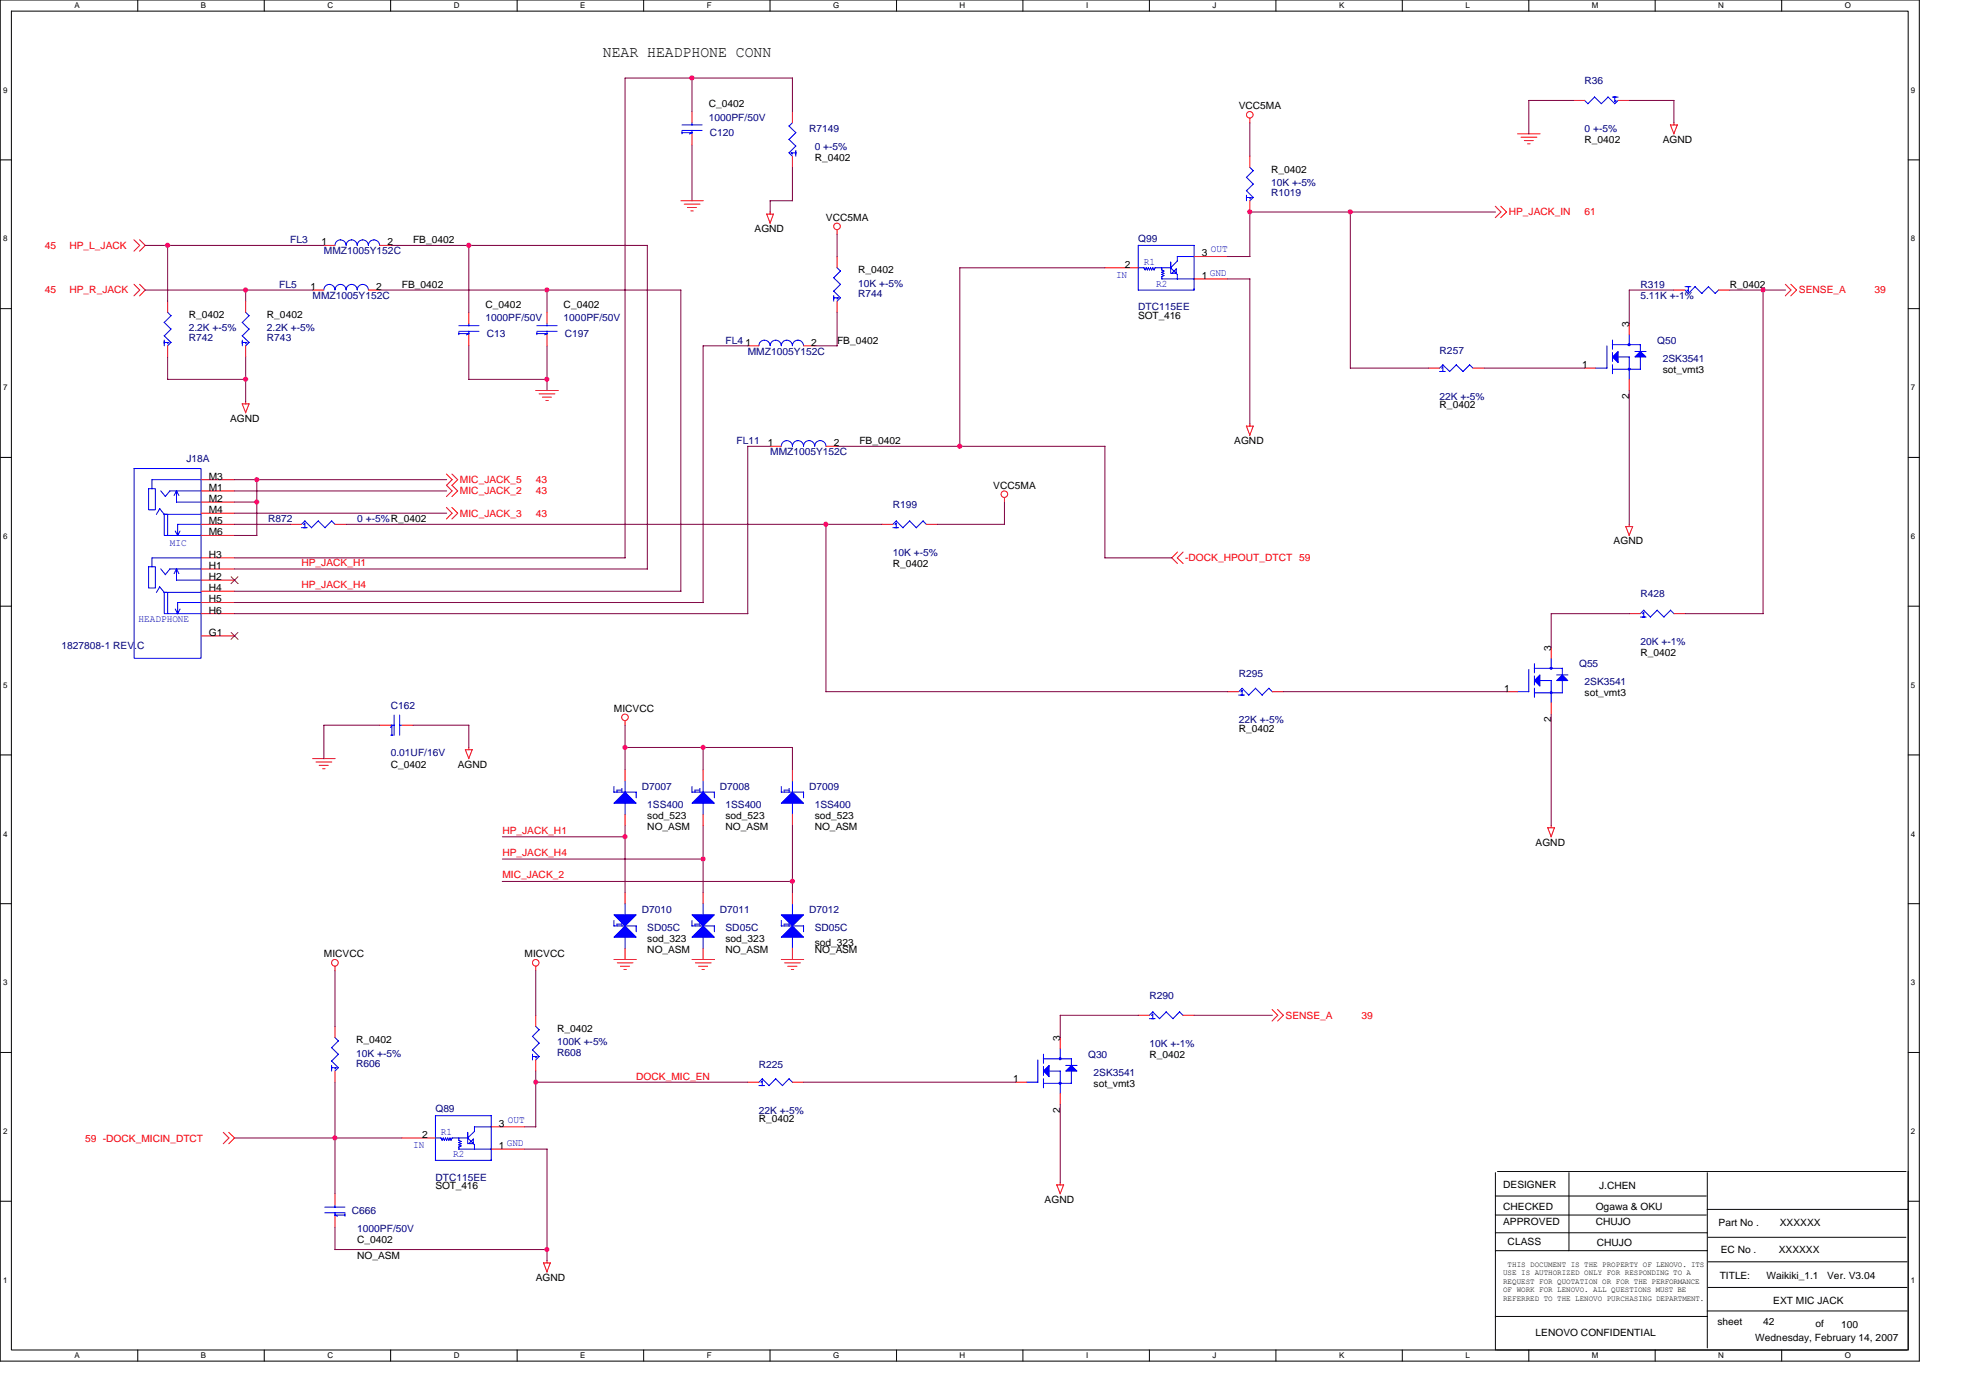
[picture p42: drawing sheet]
<svg xmlns="http://www.w3.org/2000/svg" width="297mm" height="210mm" viewBox="0 0 297 210" stroke-linecap="round" stroke-linejoin="round" font-family="sans-serif">
<defs><g id="words">
<text font-size="2.3" x="90.6" y="8.6">NEAR HEADPHONE CONN</text>
<g font-size="1.5">
<text x="106.5" y="16.1">C_0402</text>
<text x="186.1" y="16.4">VCC5MA</text>
<text x="238.1" y="21.5">R_0402</text>
<text x="249.8" y="21.5">AGND</text>
<text x="122.4" y="24.2">R_0402</text>
<text x="191" y="26">R_0402</text>
<text x="113.4" y="34.9">AGND</text>
<text x="124.1" y="33.2">VCC5MA</text>
<text x="48.3" y="36.9">1</text>
<text x="58.2" y="36.9">2</text>
<text x="62.1" y="36.6">FB_0402</text>
<text x="128.9" y="41.1">R_0402</text>
<text x="169" y="40.2">2</text>
<text x="180.6" y="41.9">1</text>
<text x="180.6" y="38.5">3</text>
<text x="28.4" y="47.8">R_0402</text>
<text x="40.1" y="47.8">R_0402</text>
<text x="46.6" y="43.6">1</text>
<text x="56.5" y="43.6">2</text>
<text x="60.4" y="43.3">FB_0402</text>
<text x="73" y="46.3">C_0402</text>
<text x="84.7" y="46.3">C_0402</text>
<text x="171" y="48">SOT_416</text>
<text x="259.9" y="43.3">R_0402</text>
<text x="112" y="51.9">1</text>
<text x="121.9" y="51.9">2</text>
<text x="125.8" y="51.6">FB_0402</text>
<text x="244.8" y="49.1" transform="rotate(-90 244.8 49.1)">3</text>
<text x="237.7" y="55.3">1</text>
<text x="244.8" y="59.9" transform="rotate(-90 244.8 59.9)">2</text>
<text x="249.8" y="56">sot_vmt3</text>
<text x="34.6" y="63.4">AGND</text>
<text x="216.3" y="61.4">R_0402</text>
<text x="115.4" y="67">1</text>
<text x="125.3" y="67">2</text>
<text x="129.1" y="66.7">FB_0402</text>
<text x="185.4" y="66.7">AGND</text>
<text x="31.4" y="73.7">M1</text>
<text x="31.4" y="75.4">M2</text>
<text x="31.4" y="72.1">M3</text>
<text x="31.4" y="77.1">M4</text>
<text x="149.2" y="73.4">VCC5MA</text>
<text x="31.4" y="78.8">M5</text>
<text x="31.4" y="80.4">M6</text>
<text x="31.4" y="83.8">H3</text>
<text x="242.4" y="81.8">AGND</text>
<text x="31.4" y="85.5">H1</text>
<text x="31.4" y="87.1">H2</text>
<text x="31.4" y="88.8">H4</text>
<text x="134.2" y="85.2">R_0402</text>
<text x="31.4" y="90.5">H5</text>
<text x="31.4" y="92.2">H6</text>
<text x="31.4" y="95.5">G1</text>
<text x="233" y="97.7" transform="rotate(-90 233 97.7)">3</text>
<text x="246.5" y="98.6">R_0402</text>
<text x="92.2" y="107">MICVCC</text>
<text x="226" y="103.9">1</text>
<text x="238.1" y="104.6">sot_vmt3</text>
<text x="186.1" y="110">R_0402</text>
<text x="233" y="108.5" transform="rotate(-90 233 108.5)">2</text>
<text x="58.7" y="115.3">C_0402</text>
<text x="68.8" y="115.3">AGND</text>
<text x="97.3" y="123.1">sod_523</text>
<text x="97.3" y="124.7">NO_ASM</text>
<text x="109" y="123.1">sod_523</text>
<text x="109" y="124.7">NO_ASM</text>
<text x="122.4" y="123.1">sod_523</text>
<text x="122.4" y="124.7">NO_ASM</text>
<text x="230.7" y="127.1">AGND</text>
<text x="48.7" y="143.8">MICVCC</text>
<text x="78.8" y="143.8">MICVCC</text>
<text x="97.3" y="141.5">sod_323</text>
<text x="97.3" y="143.2">NO_ASM</text>
<text x="109" y="141.5">sod_323</text>
<text x="109" y="143.2">NO_ASM</text>
<text x="122.4" y="142.2">sod_323</text>
<text x="122.4" y="143.2">NO_ASM</text>
<text x="83.7" y="155.1">R_0402</text>
<text x="53.5" y="156.8">R_0402</text>
<text x="159.3" y="156.4" transform="rotate(-90 159.3 156.4)">3</text>
<text x="172.7" y="158.9">R_0402</text>
<text x="152.2" y="162.6">1</text>
<text x="159.3" y="167.2" transform="rotate(-90 159.3 167.2)">2</text>
<text x="164.3" y="163.3">sot_vmt3</text>
<text x="63.4" y="171">2</text>
<text x="75" y="172.6">1</text>
<text x="75" y="169.3">3</text>
<text x="114" y="168.7">R_0402</text>
<text x="65.4" y="178.7">SOT_416</text>
<text x="225.8" y="178.5">DESIGNER</text>
<text x="240.3" y="178.7">J.CHEN</text>
<text x="156.9" y="180.7">AGND</text>
<text x="225.8" y="181.7">CHECKED</text>
<text x="225.8" y="184.1">APPROVED</text>
<text x="239.8" y="181.7">Ogawa &amp; OKU</text>
<text x="239.8" y="184.1">CHUJO</text>
<text x="258.2" y="184.3">Part No .</text>
<text x="267.4" y="184.3">XXXXXX</text>
<text x="53.7" y="186.8">C_0402</text>
<text x="53.7" y="189.1">NO_ASM</text>
<text x="226.5" y="187.1">CLASS</text>
<text x="239.9" y="187.3">CHUJO</text>
<text x="258.5" y="188.3">EC No .</text>
<text x="267.2" y="188.3">XXXXXX</text>
<text x="80.5" y="192.5">AGND</text>
<text x="258.4" y="192.1">TITLE:</text>
<text x="265.4" y="192.1">Waikiki_1.1</text>
<text x="266.4" y="196">EXT MIC JACK</text>
<text x="274.5" y="192.1">Ver. V3.04</text>
<text x="230.7" y="200.7">LENOVO CONFIDENTIAL</text>
<text x="258" y="199.2">sheet</text>
<text x="263.7" y="201.5">Wednesday, February 14, 2007</text>
<text x="264.9" y="199.2">42</text>
<text x="272.8" y="199.3">of</text>
<text x="276.6" y="199.5">100</text>
</g>
<g font-size="1.5" fill="#000080">
<text x="238.1" y="12.6">R36</text>
<text x="106.5" y="18.1">1000PF/50V</text>
<text x="106.7" y="20.5">C120</text>
<text x="121.6" y="19.8">R7149</text>
<text x="122.4" y="22.5">0 +-5%</text>
<text x="238.1" y="19.8">0 +-5%</text>
<text x="191" y="29.5">R1019</text>
<text x="191" y="28">10K +-5%</text>
<text x="43.6" y="36.6">FL3</text>
<text x="48.7" y="38.2">MMZ1005Y152C</text>
<text x="171" y="36.4">Q99</text>
<text x="41.9" y="43.3">FL5</text>
<text x="47" y="44.9">MMZ1005Y152C</text>
<text x="128.9" y="44.6">R744</text>
<text x="128.9" y="43.1">10K +-5%</text>
<text x="171" y="46.6">DTC115EE</text>
<text x="246.5" y="43.3">R319</text>
<text x="246.5" y="44.9">5.11K +-1%</text>
<text x="28.4" y="51.3">R742</text>
<text x="28.4" y="49.8">2.2K +-5%</text>
<text x="40.1" y="51.3">R743</text>
<text x="40.1" y="49.8">2.2K +-5%</text>
<text x="73" y="48.3">1000PF/50V</text>
<text x="73.1" y="50.6">C13</text>
<text x="84.7" y="48.3">1000PF/50V</text>
<text x="84.9" y="50.6">C197</text>
<text x="109" y="51.6">FL4</text>
<text x="112.3" y="53.3">MMZ1005Y152C</text>
<text x="216.3" y="53.1">R257</text>
<text x="249" y="51.6">Q50</text>
<text x="249.8" y="54.3">2SK3541</text>
<text x="216.3" y="60">22K +-5%</text>
<text x="28" y="69.4">J18A</text>
<text x="110.7" y="66.7">FL11</text>
<text x="115.7" y="68.4">MMZ1005Y152C</text>
<text x="134.2" y="76.3">R199</text>
<text x="40.3" y="78.5">R872</text>
<text x="53.7" y="78.5">0 +-5%R_0402</text>
<text x="134.2" y="83.5">10K +-5%</text>
<text x="246.5" y="89.7">R428</text>
<text x="9.2" y="97.6">1827808-1 REV.C</text>
<text x="186.1" y="101.8">R295</text>
<text x="237.3" y="100.3">Q55</text>
<text x="246.5" y="96.9">20K +-1%</text>
<text x="58.7" y="106.5">C162</text>
<text x="238.1" y="102.9">2SK3541</text>
<text x="58.7" y="113.7">0.01UF/16V</text>
<text x="186.1" y="108.6">22K +-5%</text>
<text x="96.4" y="118.7">D7007</text>
<text x="108.2" y="118.7">D7008</text>
<text x="121.6" y="118.7">D7009</text>
<text x="97.3" y="121.4">1SS400</text>
<text x="109" y="121.4">1SS400</text>
<text x="122.4" y="121.4">1SS400</text>
<text x="96.4" y="137.1">D7010</text>
<text x="108.2" y="137.1">D7011</text>
<text x="121.6" y="137.1">D7012</text>
<text x="97.3" y="139.8">SD05C</text>
<text x="109" y="139.8">SD05C</text>
<text x="122.4" y="139.8">SD05C</text>
<text x="172.7" y="150.1">R290</text>
<text x="53.5" y="160.3">R606</text>
<text x="53.5" y="158.8">10K +-5%</text>
<text x="83.7" y="158.6">R608</text>
<text x="83.7" y="157.1">100K +-5%</text>
<text x="114" y="160.4">R225</text>
<text x="163.5" y="158.9">Q30</text>
<text x="164.3" y="161.6">2SK3541</text>
<text x="172.7" y="157.2">10K +-1%</text>
<text x="65.4" y="167.2">Q89</text>
<text x="114" y="167.3">22K +-5%</text>
<text x="65.4" y="177.4">DTC115EE</text>
<text x="52.8" y="182.4">C666</text>
<text x="53.7" y="185.1">1000PF/50V</text>
</g>
<g font-size="1.5" fill="#f00">
<text x="226.7" y="32.4">HP_JACK_IN</text>
<text x="238.1" y="32.4">61</text>
<text x="6.7" y="37.4">45</text>
<text x="10.4" y="37.4">HP_L_JACK</text>
<text x="6.7" y="44.1">45</text>
<text x="10.4" y="44.1">HP_R_JACK</text>
<text x="270.3" y="44.1">SENSE_A</text>
<text x="281.7" y="44.1">39</text>
<text x="69.1" y="74.3">MIC_JACK_2</text>
<text x="69.1" y="77.6">MIC_JACK_3</text>
<text x="69.1" y="72.6">MIC_JACK_5</text>
<text x="80.5" y="74.3">43</text>
<text x="80.5" y="77.6">43</text>
<text x="80.5" y="72.6">43</text>
<text x="45.3" y="85">HP_JACK_H1</text>
<text x="45.3" y="88.3">HP_JACK_H4</text>
<text x="178.1" y="84.3">-DOCK_HPOUT_DTCT 59</text>
<text x="75.5" y="125.2">HP_JACK_H1</text>
<text x="75.5" y="128.6">HP_JACK_H4</text>
<text x="75.5" y="131.9">MIC_JACK_2</text>
<text x="193.2" y="153.1">SENSE_A</text>
<text x="204.6" y="153.1">39</text>
<text x="95.6" y="162.3">DOCK_MIC_EN</text>
<text x="12.8" y="171.5">59 -DOCK_MICIN_DTCT</text>
</g>
<g font-size="1.5" fill="#00f">
<text x="167.7" y="41.8">IN</text>
<text x="171.9" y="39.8">R1</text>
<text x="181.8" y="41.4">GND</text>
<text x="181.9" y="37.9">OUT</text>
<text x="173.7" y="43.1">R2</text>
<text x="25.5" y="82">MIC</text>
<text x="20.8" y="93.4">HEADPHONE</text>
<text x="93.5" y="119.2" transform="rotate(-90 93.5 119.2)">1</text>
<text x="105.3" y="119.2" transform="rotate(-90 105.3 119.2)">1</text>
<text x="118.7" y="119.2" transform="rotate(-90 118.7 119.2)">1</text>
<text x="93.5" y="139.3" transform="rotate(-90 93.5 139.3)">1</text>
<text x="105.3" y="139.3" transform="rotate(-90 105.3 139.3)">1</text>
<text x="118.7" y="139.3" transform="rotate(-90 118.7 139.3)">1</text>
<text x="62.1" y="172.5">IN</text>
<text x="66.2" y="170.5">R1</text>
<text x="68.1" y="173.9">R2</text>
<text x="76.1" y="172.2">GND</text>
<text x="76.3" y="168.7">OUT</text>
</g>
<g font-size="1.2">
<text x="11.2" y="1.3">A</text>
<text x="30.2" y="1.3">B</text>
<text x="49.2" y="1.3">C</text>
<text x="68.2" y="1.3">D</text>
<text x="87.2" y="1.3">E</text>
<text x="106.2" y="1.3">F</text>
<text x="125.2" y="1.3">G</text>
<text x="144.2" y="1.3">H</text>
<text x="163.2" y="1.3">I</text>
<text x="182.2" y="1.3">J</text>
<text x="201.2" y="1.3">K</text>
<text x="220.2" y="1.3">L</text>
<text x="239.2" y="1.3">M</text>
<text x="258.2" y="1.3">N</text>
<text x="277.2" y="1.3">O</text>
<text x=".5" y="13.9">9</text>
<text x="287.1" y="13.9">9</text>
<text x=".5" y="36.3">8</text>
<text x="287.1" y="36.3">8</text>
<text x=".5" y="58.6">7</text>
<text x="287.1" y="58.6">7</text>
<text x=".5" y="81">6</text>
<text x="287.1" y="81">6</text>
<text x=".5" y="103.3">5</text>
<text x="287.1" y="103.3">5</text>
<text x=".5" y="125.7">4</text>
<text x="287.1" y="125.7">4</text>
<text x=".5" y="148">3</text>
<text x="287.1" y="148">3</text>
<text x=".5" y="170.4">2</text>
<text x="287.1" y="170.4">2</text>
<text x="225.8" y="191.6">USE IS AUTHORIZED ONLY FOR RESPONDING TO A</text>
<text x="226.5" y="190.4">THIS DOCUMENT IS THE PROPERTY OF LENOVO. ITS</text>
<text x=".5" y="192.7">1</text>
<text x="225.8" y="192.9">REQUEST FOR QUOTATION OR FOR THE PERFORMANCE</text>
<text x="225.8" y="194.2">OF WORK FOR LENOVO. ALL QUESTIONS MUST BE</text>
<text x="225.8" y="195.5">REFERRED TO THE LENOVO PURCHASING DEPARTMENT.</text>
<text x="287.1" y="192.7">1</text>
<text x="11.2" y="204.1">A</text>
<text x="30.2" y="204.1">B</text>
<text x="49.2" y="204.1">C</text>
<text x="68.2" y="204.1">D</text>
<text x="87.2" y="204.1">E</text>
<text x="106.2" y="204.1">F</text>
<text x="125.2" y="204.1">G</text>
<text x="144.2" y="204.1">H</text>
<text x="163.2" y="204.1">I</text>
<text x="182.2" y="204.1">J</text>
<text x="201.2" y="204.1">K</text>
<text x="220.2" y="204.1">L</text>
<text x="239.2" y="204.1">M</text>
<text x="258.2" y="204.1">N</text>
<text x="277.2" y="204.1">O</text>
</g>
</g></defs>
<path d="M0 0h288.4v204.5h-288.4zM1.7 1.7h285v201.1h-285z" fill="none" stroke="#000" stroke-width=".15"/>
<g fill="#fff">
<path d="M11.2 .2h.8v1.3h-.8z"/>
<path d="M11.2 203h.8v1.4h-.8z"/>
</g>
<path d="M20.7 0v1.7M20.7 202.8v1.7" fill="none" stroke="#000" stroke-width=".15"/>
<g fill="#fff">
<path d="M30.2 .2h.8v1.3h-.8z"/>
<path d="M30.2 203h.8v1.4h-.8z"/>
</g>
<path d="M39.7 0v1.7M39.7 202.8v1.7" fill="none" stroke="#000" stroke-width=".15"/>
<g fill="#fff">
<path d="M49.2 .2h.8v1.3h-.8z"/>
<path d="M49.2 203h.8v1.4h-.8z"/>
</g>
<path d="M58.7 0v1.7M58.7 202.8v1.7" fill="none" stroke="#000" stroke-width=".15"/>
<g fill="#fff">
<path d="M68.2 .2h.8v1.3h-.8z"/>
<path d="M68.2 203h.8v1.4h-.8z"/>
</g>
<path d="M77.7 0v1.7M77.7 202.8v1.7" fill="none" stroke="#000" stroke-width=".15"/>
<g fill="#fff">
<path d="M87.2 .2h.8v1.3h-.8z"/>
<path d="M87.2 203h.8v1.4h-.8z"/>
</g>
<path d="M96.7 0v1.7M96.7 202.8v1.7" fill="none" stroke="#000" stroke-width=".15"/>
<g fill="#fff">
<path d="M106.2 .2h.7v1.3h-.7z"/>
<path d="M106.2 203h.7v1.4h-.7z"/>
</g>
<path d="M115.7 0v1.7M115.7 202.8v1.7" fill="none" stroke="#000" stroke-width=".15"/>
<g fill="#fff">
<path d="M125.2 .2h.9v1.3h-.9z"/>
<path d="M125.2 203h.9v1.4h-.9z"/>
</g>
<path d="M134.7 0v1.7M134.7 202.8v1.7" fill="none" stroke="#000" stroke-width=".15"/>
<g fill="#fff">
<path d="M144.2 .2h.8v1.3h-.8z"/>
<path d="M144.2 203h.8v1.4h-.8z"/>
</g>
<path d="M153.7 0v1.7M153.7 202.8v1.7" fill="none" stroke="#000" stroke-width=".15"/>
<g fill="#fff">
<path d="M163.2 .2h.3v1.3h-.3z"/>
<path d="M163.2 203h.3v1.4h-.3z"/>
</g>
<path d="M172.7 0v1.7M172.7 202.8v1.7" fill="none" stroke="#000" stroke-width=".15"/>
<g fill="#fff">
<path d="M182.2 .2h.6v1.3h-.6z"/>
<path d="M182.2 203h.6v1.4h-.6z"/>
</g>
<path d="M191.7 0v1.7M191.7 202.8v1.7" fill="none" stroke="#000" stroke-width=".15"/>
<g fill="#fff">
<path d="M201.2 .2h.8v1.3h-.8z"/>
<path d="M201.2 203h.8v1.4h-.8z"/>
</g>
<path d="M210.7 0v1.7M210.7 202.8v1.7" fill="none" stroke="#000" stroke-width=".15"/>
<g fill="#fff">
<path d="M220.2 .2h.6v1.3h-.6z"/>
<path d="M220.2 203h.6v1.4h-.6z"/>
</g>
<path d="M229.7 0v1.7M229.7 202.8v1.7" fill="none" stroke="#000" stroke-width=".15"/>
<g fill="#fff">
<path d="M239.2 .2h.9v1.3h-.9z"/>
<path d="M239.2 203h.9v1.4h-.9z"/>
</g>
<path d="M248.7 0v1.7M248.7 202.8v1.7" fill="none" stroke="#000" stroke-width=".15"/>
<g fill="#fff">
<path d="M258.2 .2h.8v1.3h-.8z"/>
<path d="M258.2 203h.8v1.4h-.8z"/>
</g>
<path d="M267.7 0v1.7M267.7 202.8v1.7" fill="none" stroke="#000" stroke-width=".15"/>
<g fill="#fff">
<path d="M277.2 .2h.9v1.3h-.9z"/>
<path d="M277.2 203h.9v1.4h-.9z"/>
<path d="M.5 12.8h.6v1.4h-.6z"/>
<path d="M287.1 12.8h.7v1.4h-.7z"/>
<path d="M.5 35.2h.6v1.3h-.6z"/>
<path d="M287.1 35.2h.7v1.3h-.7z"/>
</g>
<path d="M0 24h1.7M286.7 24h1.7" fill="none" stroke="#000" stroke-width=".15"/>
<g fill="#fff">
<path d="M.5 57.6h.6v1.3h-.6z"/>
<path d="M287.1 57.6h.7v1.3h-.7z"/>
</g>
<path d="M0 46.4h1.7M286.7 46.4h1.7" fill="none" stroke="#000" stroke-width=".15"/>
<g fill="#fff">
<path d="M.5 79.9h.6v1.3h-.6z"/>
<path d="M287.1 79.9h.7v1.3h-.7z"/>
</g>
<path d="M0 68.7h1.7M286.7 68.7h1.7" fill="none" stroke="#000" stroke-width=".15"/>
<g fill="#fff">
<path d="M.5 102.3h.6v1.3h-.6z"/>
<path d="M287.1 102.3h.7v1.3h-.7z"/>
</g>
<path d="M0 91.1h1.7M286.7 91.1h1.7" fill="none" stroke="#000" stroke-width=".15"/>
<g fill="#fff">
<path d="M.5 124.6h.6v1.3h-.6z"/>
<path d="M287.1 124.6h.7v1.3h-.7z"/>
</g>
<path d="M0 113.4h1.7M286.7 113.4h1.7" fill="none" stroke="#000" stroke-width=".15"/>
<g fill="#fff">
<path d="M.5 147h.6v1.3h-.6z"/>
<path d="M287.1 147h.7v1.3h-.7z"/>
</g>
<path d="M0 135.8h1.7M286.7 135.8h1.7" fill="none" stroke="#000" stroke-width=".15"/>
<g fill="#fff">
<path d="M.5 169.3h.6v1.3h-.6z"/>
<path d="M287.1 169.3h.7v1.3h-.7z"/>
</g>
<path d="M0 158.1h1.7M286.7 158.1h1.7" fill="none" stroke="#000" stroke-width=".15"/>
<g fill="#fff">
<path d="M.5 191.7h.6v1.3h-.6z"/>
<path d="M287.1 191.7h.7v1.3h-.7z"/>
</g>
<g fill="none" stroke="#000" stroke-width=".15">
<path d="M224.7 179.7h31.7M224.7 176.2v26.7M225 176h61.4M235.7 176.2v11.7M256.5 176.2v26.3M286.7 176v26.8M0 180.5h1.7M224.7 182.6h31.7M224.7 185.2h31.8M224.7 187.9h31.8M224.7 197.8h31.8M256.5 181.7h30.2"/>
<path d="M256.5 197h30.1M256.7 189.6h29.8M256.7 185.9h29.7M256.7 193.4h29.8M286.7 180.5h1.7M224.8 202.8h61.7"/>
</g>
<g fill="none" stroke="#f00" stroke-width=".15">
<path d="M104 16.8v1.6M119.1 16.8v1.6M187.8 17.8v.7M236.4 15.1h1.7M243.1 15.1h1.7M251 18.8l.5 1.3M251 18.8h1M251.5 18.4v.4M252 18.8l-.5 1.3M20.1 36l.9 .9-.9 .8M21 36l.8 .9-.8 .8M48.7 36.9h1.6"/>
<path d="M57 36.9h1.7M102.3 30.2h3.4M102.8 30.7h2.4M103.3 31.2h1.3M103.8 31.7h.4M104 20.1v1.7M115.2 32.2l.5 1.3M115.2 32.2h1l-.5 1.3M115.7 31.8v.4M119.1 23.5v1.6M125.8 34.5v.7M125.8 38.5v1.7"/>
<path d="M179.4 38.5h5M187.8 23.5v1.6M187.8 30.2v1.7M224.7 31l.8 .9-.8 .8M225.5 31l.9 .9-.9 .8M228 20.1h3.4M228.5 20.6h2.4M229 21.1h1.4M229.5 21.6h.4M20.1 42.7l.9 .9-.9 .8M21 42.7l.8 .9-.8 .8M25.2 45.3v1.6"/>
<path d="M25.2 52v1.6M36.9 45.3v1.6M36.9 52v1.6M47 43.6h1.7M55.3 43.6h1.7M70.4 46.9v1.7M70.4 50.3v1.7M80.5 58.7h3.4M81 59.2h2.4M81.5 59.7h1.3M82.2 46.9v1.7M82.2 50.3v1.7"/>
<path d="M112.3 52h1.7M120.7 52h1.7M125.8 45.3v1.6M166 40.2h5M179.4 41.9h5M214.6 55.3h1.7M221.3 55.3h1.7M238.1 55.3h1.7M244.8 48.6v1.7M244.8 57v1.7M251.5 43.6h1.7M258.2 43.6h1.7"/>
<path d="M268.2 42.7l.9 .9-.9 .8M269.1 42.7l.8 .9-.8 .8M30.2 78.8h5M30.2 73.8h5M30.2 75.4h5M30.2 72.1h5M30.2 77.1h5M36.4 60.7l.5 1.3M36.4 60.7h1M36.9 60.3v.4M37.4 60.7l-.5 1.3M43.6 78.8h1.7"/>
<path d="M50.3 78.8h1.7M67.1 72.9l.8 .9-.8 .8M67.1 76.2l.8 .9-.8 .9M67.1 71.2l.8 .9-.8 .8M67.9 72.9l.9 .9-.9 .8M67.9 76.2l.9 .9-.9 .9M67.9 71.2l.9 .9-.9 .8M82 60.2h.4M115.7 67.1h1.7M124.1 67.1h1.7M132.5 78.8h1.7M139.2 78.8h1.7"/>
<path d="M150.9 74.8v.7M187.3 64l.5 1.4 .5-1.4M187.3 64h1M187.8 63.7v.3M244.8 78.8v.3M245.3 79.1l-.5 1.4M245.3 79.1h-1l.5 1.4M30.2 92.2h5M30.2 80.5h5M30.2 85.5h5M30.2 87.2h5M30.2 83.8h5"/>
<path d="M30.2 88.8h5M30.2 90.5h5M30.2 95.5h5M176.9 83l-.8 .8 .8 .9M177.8 83l-.9 .8 .9 .9M233.1 97.2v1.7M244.8 92.2h1.7M251.5 92.2h1.7M47 114h3.4M47.5 114.5h2.3M48 115h1.3M48.5 115.5h.3"/>
<path d="M57 109h1.7M60.4 109h1.7M69.9 112.6l.5 1.4 .6-1.4h-1.1M70.4 112.3v.3M93.9 108.3v.7M93.9 115.7v1.6M105.6 115.7v1.6M119.1 115.7v1.6M184.4 103.9h1.7M191.2 103.9h1.6M226.4 103.9h1.6M233.1 105.6v1.7"/>
<path d="M93.9 122.4v1.7M93.9 134.1v1.7M105.6 122.4v1.7M105.6 134.1v1.7M119.1 122.4v1.7M119.1 134.1v1.7M233.1 125.7l-.5-1.3h1l-.6 1.4M233.1 124v.4M50.3 145.2v.7M50.3 154.2v1.7M80.5 145.2v.7M80.5 152.5v1.7"/>
<path d="M80.5 159.3v1.6M92.2 144.2h3.4M92.7 144.7h2.4M93.2 145.2h1.4M93.7 145.7h.4M93.9 142.5v1.7M104 144.2h3.4M104.5 144.7h2.3M105 145.2h1.3M105.5 145.7h.3M105.6 142.5v1.7M117.4 144.2h3.4"/>
<path d="M117.9 144.7h2.3M118.4 145.2h1.3M118.9 145.7h.3M119.1 142.5v1.7M159.3 155.9v1.7M171 152.5h1.7M177.7 152.5h1.7M191.1 151.7l.9 .8-.9 .9M192 151.7l.8 .8-.8 .9M33.5 170.1l.9 .9-.9 .9M34.4 170.1l.8 .9-.8 .9M50.3 160.9v1.7"/>
<path d="M50.3 179.4v1.6M60.4 171h5M73.8 172.7h5M73.8 169.3h5M112.3 162.6h1.7M119.1 162.6h1.6M152.6 162.6h1.7M158.8 178l.5 1.4M158.8 178h1M159.3 164.3v1.7M159.3 177.7v.3M159.8 178l-.5 1.4"/>
<path d="M50.3 182.7v1.7M81.7 189.7l.5 1.4M81.7 189.8h1M82.2 189.4v.4M82.7 189.8l-.5 1.3"/>
<circle cx="187.8" cy="17.2" r=".49"/>
<circle cx="125.8" cy="34" r=".49"/>
<circle cx="150.9" cy="74.3" r=".49"/>
<circle cx="93.9" cy="107.8" r=".49"/>
<circle cx="50.3" cy="144.7" r=".5"/>
<circle cx="80.5" cy="144.7" r=".49"/>
</g>
<g fill="none" stroke="#00f" stroke-width=".15">
<path d="M102.5 18.8h3M102.5 19.6h3M102.5 19.9h1.5l-.4 .2M102.5 19.7v.4M104 18.4v.4M104 19.6v.5M119.1 18.4l-.6 .5 1.1 1M119.6 19.9l-1 1.1M238.1 15.1l.5 .5M242.2 14.6h.9M242.6 15.6l-1-1-1 1-1-1-1 1M242.6 14.6v.7"/>
<path d="M242.8 15.1l-.2 .2M243.1 15.1l-.5 .5M50.3 36.9a.84 .84 0 0 1 .9-.9 .84 .84 0 0 1 .8 .9 .84 .84 0 0 1 .8-.9 .84 .84 0 0 1 .9 .9 .84 .84 0 0 1 .8-.9 .84 .84 0 0 1 .8 .9 .85 .85 0 0 1 .9-.9 .85 .85 0 0 1 .8 .9M118.5 20.9l1.1 1M119.6 23h-.7l.2 .2M119.6 22.6v.9M119.6 21.9l-1 1.1 .5 .5M171 36.9v6.7h8.4M171 36.9h8.4M175.9 39.4v1.7M176.9 39.2l-1 1M179.4 36.9v6.7"/>
<path d="M179.4 38.5h-2.5v.7M187.3 28.6l1 1.1M187.3 26.6l1 1.1M187.3 29.7h.7l-.2 .2M187.3 29.3v.9M187.8 25.1l.5 .6M188.3 27.6l-1 1.1M188.3 25.6l-1 1M188.3 29.7l-.5 .5M24.7 50.4l1 1.1M24.7 48.4l1 1M24.7 51.5h.7"/>
<path d="M24.7 51.1v.9M25.2 46.9l.5 .5M25.4 51.5l-.2 .1M25.7 49.4l-1 1.1M25.7 47.4l-1 1.1M25.7 51.4l-.5 .6M36.4 48.4l1 1M36.4 51.5h.7M36.4 51.1v.9M36.9 46.9l.5 .5M37.1 51.5l-.2 .1M37.4 49.4l-1 1 1 1.1"/>
<path d="M37.4 47.4l-1 1.1M37.4 51.4l-.5 .6M48.7 43.6a.84 .84 0 0 1 .8-.9 .84 .84 0 0 1 .8 .9 .84 .84 0 0 1 .9-.9 .84 .84 0 0 1 .8 .9 .84 .84 0 0 1 .8-.9 .84 .84 0 0 1 .9 .9 .84 .84 0 0 1 .8-.9 .84 .84 0 0 1 .8 .9M68.9 49.9v.4M68.9 48.9h3.1M68.9 49.8h3.1M68.9 50.1h1.6M70.4 48.6v.4M70.4 49.8v.5M70.4 50.1l-.3 .2M80.7 48.9h3M80.7 49.8h3"/>
<path d="M80.7 50.1h1.5M80.7 49.9v.4M82.2 48.6v.4M82.2 49.8v.5M82.2 50.1l-.4 .2M114 51.9a.85 .85 0 0 1 .9-.8 .85 .85 0 0 1 .8 .8 .84 .84 0 0 1 .9-.8 .84 .84 0 0 1 .8 .8 .84 .84 0 0 1 .8-.8 .84 .84 0 0 1 .9 .8 .84 .84 0 0 1 .8-.8 .84 .84 0 0 1 .8 .8M125.2 43.7l1.1 1-.5 .6M125.2 41.7l1.1 1M125.3 44.7h.7l-.3 .2M125.3 44.4v.9M125.7 40.2l.6 .5-1 1M126.3 42.7l-1 1.1"/>
<path d="M171 40.2h.9l.2 .4M172 40.6l.2-.4 .2 .4M172.5 40.2l-.1 .4M172.9 40.2l-.2 .4-.2-.4M173.2 40.2l-.1 .4-.2-.4M173.5 40.2h2.4M173.6 40.2l-.2 .4-.2-.4M174.6 40.2v.4l.3 .1M174.9 41.4l-.3 .2v.3h4.8M174.9 40.7l-.4 .2 .4 .2M174.9 41.1l-.4 .2 .4 .1M175.9 40.2l1 1.1"/>
<path d="M176.7 40.4v.7M176.7 40.4l-.7 .7h.7M176.9 41.2v.7M216.3 55.8h.8M216.8 54.8l1 1M216.8 55.1v.7M216.8 55.1l-.2 .2M216.8 54.8l-.5 .5M218.8 54.8l1 1M218.8 54.8l-1 1M220.8 54.8l.5 .5M220.8 54.8l-1 1"/>
<path d="M239.7 55.3h1.7M241.4 52v3.3M242.2 51.8h4.3M242.3 51.1v1.4M242.3 53v1.3M242.3 54.8v1.4M242.3 55.5h4.2M243.1 53.6h1.7M244.8 50.3v1.5M244.8 53.6v3.4M245.6 52.8h1.7M246.5 51.8v1"/>
<path d="M246.5 53.6v1.9M253.2 43.1h.8M253.7 43.1v.7l-.2-.2M254.7 43.1l1 1M254.7 43.1l-1 1-.5-.5M256.7 43.1l1 1 .5-.5M256.7 43.1l-1 1M20.1 70.4h10.1v28.5h-10.1zM22.3 73.4h1v3.2h-1zM24 76.4l.7 .9M24 76.4l-.5 .9M24.1 73.7l.7 .9 .7-.8"/>
<path d="M24.7 77.3h5.5M24.7 77.3h.5v3.2h-.5zM25.5 73.8h4.7M26.3 79.8l.4 .7M26.5 73.8l.4 .6M26.5 73.8l-.3 .6M26.5 73.8v1.7M26.5 75.4h3.7M26.7 78.8h3.5M26.7 78.8v1.7M27 79.8l-.3 .7M30.2 72.1h-7.4v1.3"/>
<path d="M45.3 79.3h.9M45.8 78.6v.7M45.8 78.6l-.2 .2M45.8 78.3l-.5 .5M47.8 78.3l1 1M47.8 78.3l-1 1-1-1M49.8 78.3l.6 .5M49.8 78.3l-1 1M117.4 67a.84 .84 0 0 1 .8-.8 .84 .84 0 0 1 .9 .8 .84 .84 0 0 1 .8-.8 .84 .84 0 0 1 .8 .8 .84 .84 0 0 1 .9-.8 .84 .84 0 0 1 .8 .8 .85 .85 0 0 1 .9-.8 .85 .85 0 0 1 .8 .8M134.2 79.3h.8M134.7 78.3l1 1M134.7 78.6v.7"/>
<path d="M134.7 78.6l-.2 .2M134.7 78.3l-.5 .5M136.7 78.3l1 1M136.7 78.3l-1 1M138.7 78.3l.5 .5M138.7 78.3l-1 1M22.3 85.2h1v3.1h-1zM24 88.2l.7 .8M24 88.2l-.5 .8M24.1 85.5l.7 .8 .7-.8M24.7 89h5.5M24.7 89h.5v3.2h-.5z"/>
<path d="M25.2 80.5h5M25.2 92.2h5M25.5 85.5h4.7M26.3 91.5l.4 .7M26.5 85.5v1.7h3.7M26.5 85.5l-.3 .7M26.5 85.5l.4 .7M26.7 90.5h3.5M26.7 90.5v1.7M27 91.5l-.3 .7M30.2 83.8h-7.4v1.4M230.5 99.7v1.4"/>
<path d="M233.1 98.9v1.5M246.5 92.7h.8M246.8 92.2l.2-.2v.7M247 91.7l1 1M247 91.7l-.5 .5M248 92.7l1-1 1 1M251 91.7l.5 .5M251 91.7l-1 1M58.7 109h.5M58.7 110.5h.4M58.9 108.9v1.6M58.9 109l-.2 .3"/>
<path d="M59.2 107.4v3.1M60 109h.4M60 107.4v3.1M92.2 118.2v.8h3.4v.9M93.9 117.3v1.7M104 118.2v.8h3.4l-.1 .9M105.6 117.3v1.7M117.4 118.2v.8h3.4M119.1 117.3v1.7M120.7 119v.9M186.1 104.4h.9M186.4 103.9l.2-.2v.7"/>
<path d="M186.6 103.4l1 1.1M186.6 103.4l-.5 .5M188.6 103.4l1.1 1.1M188.7 103.4l-1.1 1M190.6 103.4l.6 .5M190.7 103.4l-1.1 1M229.7 100.6v3.3h-1.7M230.5 100.4h4.2v1M230.5 101.6v1.3M230.5 103.4v1.4M230.5 104.1h4.3M231.4 102.3h1.7v3.3"/>
<path d="M233.9 101.4h1.7M234.7 102.2v1.9M92.2 138.3v.8M92.2 139.1h3.4v.9M93.9 120.7v1.7M93.9 135.8v1.7M104 139.1h3.4l-.1 .9M104 138.3v.8M105.6 120.7v1.7M105.6 135.8v1.7M117.4 139.1h3.4M117.4 138.3v.8"/>
<path d="M119.1 120.7v1.7M119.1 135.8v1.7M120.7 139.1v.9M49.8 157.4l1 1M50.3 155.9l.5 .5M50.9 158.4l-1.1 1 1 1M50.9 156.4l-1.1 1M80 157.7l1 1M80 155.7l1 1M80 158.7h.7M80 158.4v.9M80.5 154.2l.5 .5"/>
<path d="M80.7 158.7l-.2 .2M81 156.7l-1 1.1M81 154.7l-1 1M81 158.7l-.5 .6M93.9 140.8v1.7M105.6 140.8v1.7M119.1 140.8v1.7M155.9 159.3v3.3h-1.7M156.8 159.1h4.2v1M156.8 158.4v1.4M159.3 157.6v1.5M172.7 153.1h.9"/>
<path d="M173.2 152l1 1.1M173.2 152.4v.7M173.2 152.4l-.2 .2M173.2 152l-.5 .5M175.2 152l-1 1.1M177.2 152l.6 .6M177.2 152l-.9 1.1-1.1-1.1M49.8 160.4h.7M49.8 160.1v.8M50.5 160.4l-.2 .2M50.9 160.4l-.6 .5M65.4 171h.9l.1 .3"/>
<path d="M65.4 167.6h8.4v6.8l-8.4-.1M65.4 167.6v6.7M66.4 171.3l.2-.3 .2 .3M66.8 171.3l.1-.3 .2 .3M67.1 171.3l.2-.3 .2 .3M67.4 171.3l.2-.3 .2 .3M67.9 171h2.4M67.9 171l-.1 .3M68.9 172.3v.4h4.9M68.9 171v.3M68.9 171.3l.4 .2M68.9 171.7l.4 .2"/>
<path d="M68.9 172l.4 .2M69.3 171.5l-.4 .2M69.3 171.8l-.4 .2M69.3 172.2l-.4 .2M70.3 170.1v1.8M70.3 171l1 1M71.1 171.1l-.7 .7h.7v-.6M71.3 169.3v.7M71.3 172v.7M71.3 169.3h2.5M71.3 170l-1 1M114 163.1h.9"/>
<path d="M114.3 162.6l.2-.2v.7M114.5 162.1l1.1 1M114.6 162.1l-.6 .5M115.5 163.1l1.1-1 1 1M118.6 162.1l.5 .5M118.6 162.1l-1 1M156.8 160.2v1.4M156.8 162.1v1.3M156.8 162.8h4.2M157.6 160.9h1.7v3.4M160.1 160.1h1.7M161 160.9v1.9"/>
<path d="M48.8 181.4h3M48.8 182.2h3M50.3 182.6h1.5M50.3 181v.4M50.3 182.2v.5M50.3 182.6l.4 .2M51.8 182.4v.3"/>
</g>
<g fill="#00f" stroke="#00f" stroke-width=".15">
<path d="M242.3 53.6l.8-.8v1.7z" fill-rule="evenodd"/>
<path d="M246.5 52.8l.8 .8h-1.7z" fill-rule="evenodd"/>
<path d="M244.7 51.7h.2v.2h-.2z" fill-rule="evenodd"/>
<path d="M244.7 55.4h.2v.2h-.2z" fill-rule="evenodd"/>
<path d="M156.8 160.9l.8-.8v1.7z" fill-rule="evenodd"/>
<path d="M161 160.1l.8 .8h-1.7z" fill-rule="evenodd"/>
<path d="M159.2 159h.2v.2h-.2z" fill-rule="evenodd"/>
<path d="M159.2 162.6h.2v.3h-.2z" fill-rule="evenodd"/>
<path d="M93.9 139.1l1.7 1.7h-3.4z" fill-rule="evenodd"/>
<path d="M92.2 137.5h3.4l-1.7 1.6z" fill-rule="evenodd"/>
<path d="M105.6 139.1l1.7 1.7h-3.3z" fill-rule="evenodd"/>
<path d="M104 137.5h3.3l-1.7 1.6z" fill-rule="evenodd"/>
<path d="M119.1 139.1l1.6 1.7h-3.3z" fill-rule="evenodd"/>
<path d="M117.4 137.5h3.3l-1.6 1.6z" fill-rule="evenodd"/>
<path d="M231.4 101.4v1.7l-.9-.8z" fill-rule="evenodd"/>
<path d="M233.9 102.3l.8-.9 .9 .9z" fill-rule="evenodd"/>
<path d="M232.9 100.3h.3v.2h-.3z" fill-rule="evenodd"/>
<path d="M232.9 104h.3v.2h-.3z" fill-rule="evenodd"/>
<path d="M105.6 119l1.7 1.7h-3.3z" fill-rule="evenodd"/>
<path d="M93.9 119l1.7 1.7h-3.4z" fill-rule="evenodd"/>
<path d="M117.4 120.7l1.7-1.7 1.6 1.7z" fill-rule="evenodd"/>
</g>
<path d="M34.7 86.7l1.1 1M34.7 95l1.1 1.1M35.7 86.7l-1 1M35.7 95l-1 1.1" fill="none" stroke="#804000" stroke-width=".15"/>
<g fill="none" stroke="#800040" stroke-width=".15">
<path d="M104 11.7v5.1M119.1 16.8v-5.1h-25.2v72.1M187.8 18.4v5.1M236.4 15.1h-6.7v5M244.8 15.1h6.7v3.4M21.8 36.9h26.9M25.2 36.9v8.4M58.7 36.9h38.6M70.4 36.9v10M97.3 36.9v48.6M104 21.8v8.4M115.7 30.2h3.4"/>
<path d="M115.7 30.2v1.7M119.1 25.1v5.1M125.8 35.2v3.4M184.4 38.5h3.4M202.9 31.9v23.4M224.7 31.9l-36.9-.1v6.7M21.8 43.6h25.2M25.2 53.6v3.4h11.7M36.9 43.6v1.7M36.9 53.6v6.8M57 43.6h45.3M70.4 52v5h11.8"/>
<path d="M82.2 43.6v3.3M82.2 52v6.7M102.3 43.6v45.3M112.4 52h-6.8v38.6M122.4 52h3.4M125.8 46.9v5.1M166 40.2h-21.8v26.9M184.4 41.9h3.4M187.8 41.9v21.8M202.9 55.3h11.7M223 55.3h15.1M244.8 58.7v20.1"/>
<path d="M251.5 43.6h-6.7v5M259.9 43.6h8.4M264.9 43.6v48.6M35.2 73.8h31.9M35.2 77.1h31.9M35.2 78.8h8.4M35.2 72.1h31.9M35.2 75.4h3.4M38.6 72.1v8.4M52 78.8h80.5M112.3 67.1h3.4M112.3 67.1v25.1"/>
<path d="M124.1 78.8v25.1h60.4M125.8 67.1h40.2v16.7h10.1M140.9 78.8h10M150.9 75.4v3.4M35.2 80.5h3.4M35.2 83.8h58.7M35.2 85.5h62.1M35.2 88.8h67.1M35.2 90.5h70.5M35.2 92.2h77.2M244.8 92.2h-11.7v5M253.2 92.2h11.7"/>
<path d="M57.1 109h-8.4v5M62.1 109h8.4M70.4 109v3.3M93.9 112.3h25.2v3.4M93.9 109v6.7M105.6 112.3v3.4M192.8 103.9h33.6M233.1 107.3v16.8M75.5 132.4h43.6M75.5 125.7h18.4M75.5 129.1h30.2M93.9 124.1v10"/>
<path d="M105.6 124.1v10M119.1 124.1v10M50.3 145.8v8.4M80.5 145.8v6.8M171 152.5h-11.7v3.4M179.4 152.5h11.8M35.2 171h25.2M50.3 162.6v16.8M78.8 169.3h1.7M78.8 172.7h3.4M80.5 160.9v8.4M80.5 162.6h31.9"/>
<path d="M82.2 172.7v16.7M120.7 162.6h31.9M159.3 166v11.7M50.3 184.4v3.4M50.3 187.7h31.9"/>
</g>
<g fill="#f0f" stroke="#f0f" stroke-width=".15">
<circle cx="82.2" cy="43.6" r=".32"/>
<circle cx="36.9" cy="43.6" r=".33"/>
<circle cx="38.6" cy="75.4" r=".32"/>
<circle cx="38.6" cy="72.1" r=".32"/>
<circle cx="25.2" cy="36.9" r=".33"/>
<circle cx="144.2" cy="67" r=".33"/>
<circle cx="264.9" cy="43.6" r=".32"/>
<circle cx="124.1" cy="78.8" r=".32"/>
<circle cx="104" cy="11.7" r=".33"/>
<circle cx="50.3" cy="171" r=".33"/>
<circle cx="80.5" cy="162.6" r=".32"/>
<circle cx="82.2" cy="187.7" r=".32"/>
<circle cx="70.4" cy="36.9" r=".33"/>
<circle cx="187.8" cy="31.8" r=".33"/>
<circle cx="202.9" cy="31.8" r=".33"/>
<circle cx="82.2" cy="57" r=".32"/>
<circle cx="36.9" cy="57" r=".33"/>
<circle cx="93.9" cy="112.3" r=".33"/>
<circle cx="105.6" cy="112.3" r=".32"/>
<circle cx="119" cy="132.4" r=".33"/>
<circle cx="105.6" cy="129.1" r=".32"/>
<circle cx="93.9" cy="125.7" r=".33"/>
</g>
<use href="#words"/>
</svg>
